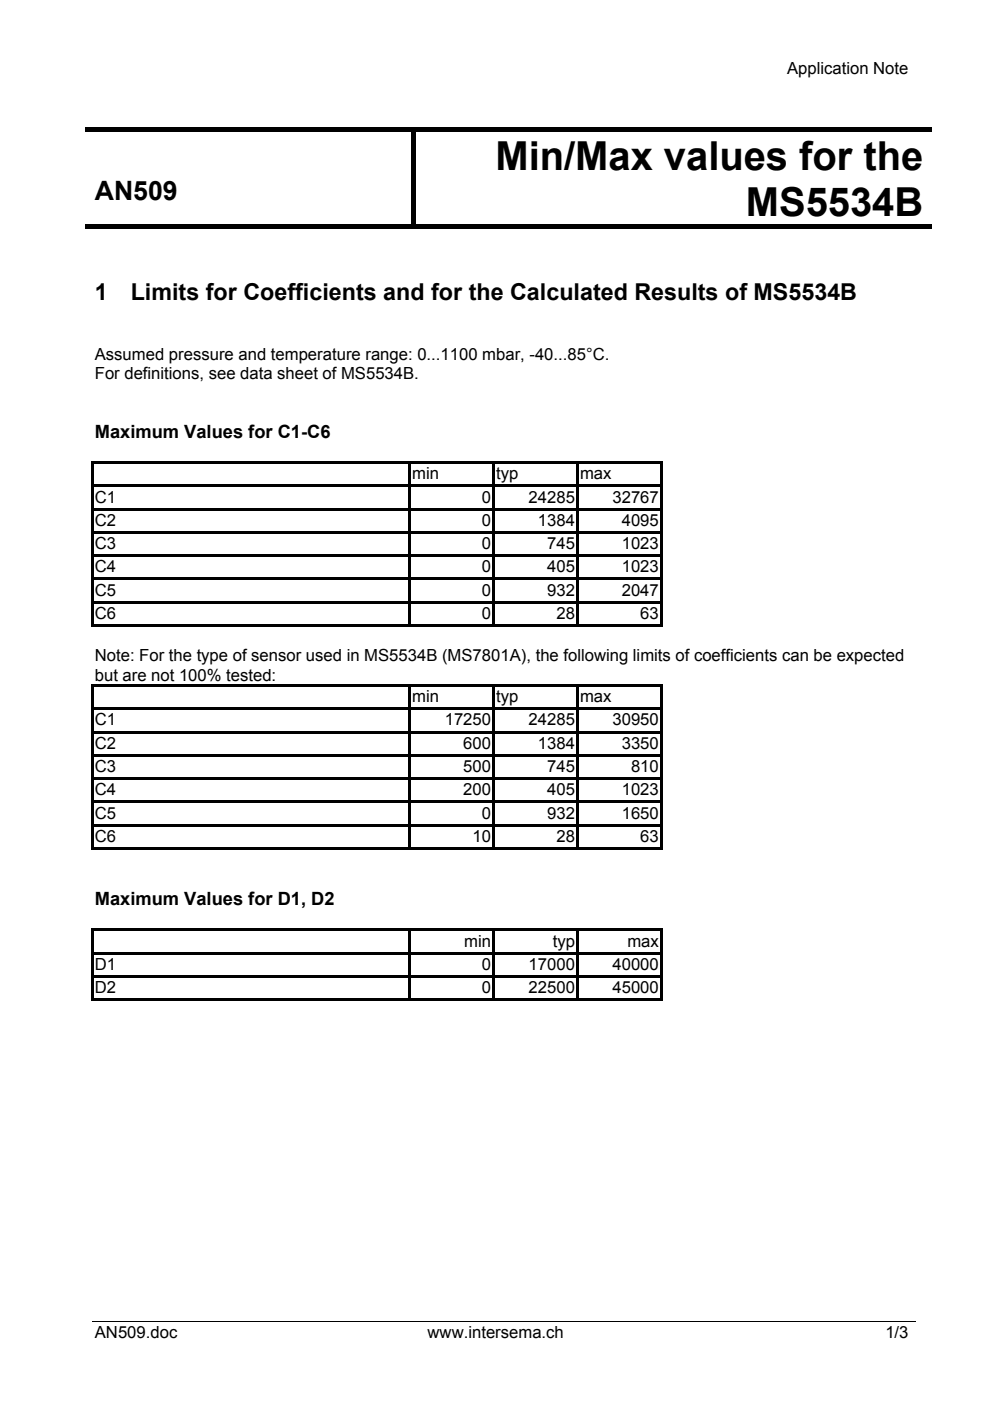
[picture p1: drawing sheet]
<svg xmlns="http://www.w3.org/2000/svg" width="210mm" height="297mm" viewBox="0 0 210 297" stroke-linecap="round" stroke-linejoin="round" font-family="sans-serif">
<defs><g id="words">
<g font-size="8.5">
<text x="105.1" y="36">Min/Max values for the</text>
<text x="158.1" y="45.8">MS5534B</text>
</g>
<text font-size="5.7" x="20.1" y="42.4">AN509</text>
<g font-size="4.9">
<text x="20.1" y="63.6">1</text>
<text x="27.7" y="63.6">Limits for Coefficients and for the Calculated Results of MS5534B</text>
</g>
<g font-size="3.9">
<text x="20.1" y="92.9">Maximum Values for C1-C6</text>
<text x="20.1" y="192">Maximum Values for D1, D2</text>
</g>
<g font-size="3.5">
<text x="166.9" y="15.8">Application Note</text>
<text x="20.1" y="76.2">Assumed pressure and temperature range: 0...1100 mbar, -40...85°C.</text>
<text x="20.1" y="80.3">For definitions, see data sheet of MS5534B.</text>
<text x="87.4" y="101.6">min</text>
<text x="105.2" y="101.6">typ</text>
<text x="123" y="101.6">max</text>
<text x="20.1" y="106.6">C1</text>
<text x="102.2" y="106.6">0</text>
<text x="112.1" y="106.6">24285</text>
<text x="129.9" y="106.6">32767</text>
<text x="20.1" y="111.5">C2</text>
<text x="102.2" y="111.5">0</text>
<text x="114" y="111.5">1384</text>
<text x="131.8" y="111.5">4095</text>
<text x="20.1" y="116.4">C3</text>
<text x="102.2" y="116.4">0</text>
<text x="116" y="116.4">745</text>
<text x="131.8" y="116.4">1023</text>
<text x="20.1" y="121.4">C4</text>
<text x="102.2" y="121.4">0</text>
<text x="116" y="121.4">405</text>
<text x="131.8" y="121.4">1023</text>
<text x="20.1" y="126.3">C5</text>
<text x="20.1" y="131.2">C6</text>
<text x="102.2" y="126.3">0</text>
<text x="102.2" y="131.2">0</text>
<text x="116" y="126.3">932</text>
<text x="118" y="131.2">28</text>
<text x="131.8" y="126.3">2047</text>
<text x="135.8" y="131.2">63</text>
<text x="20.1" y="140.2">Note: For the type of sensor used in MS5534B (MS7801A), the following limits of coefficients can be expected</text>
<text x="20.1" y="144.3">but are not 100% tested:</text>
<text x="87.4" y="148.9">min</text>
<text x="105.2" y="148.9">typ</text>
<text x="123" y="148.9">max</text>
<text x="20.1" y="153.8">C1</text>
<text x="94.3" y="153.8">17250</text>
<text x="112.1" y="153.8">24285</text>
<text x="129.9" y="153.8">30950</text>
<text x="20.1" y="158.7">C2</text>
<text x="98.2" y="158.7">600</text>
<text x="114" y="158.7">1384</text>
<text x="131.8" y="158.7">3350</text>
<text x="20.1" y="163.7">C3</text>
<text x="98.2" y="163.7">500</text>
<text x="116" y="163.7">745</text>
<text x="133.8" y="163.7">810</text>
<text x="20.1" y="168.6">C4</text>
<text x="20.1" y="173.5">C5</text>
<text x="98.2" y="168.6">200</text>
<text x="102.2" y="173.5">0</text>
<text x="116" y="173.5">932</text>
<text x="116" y="168.6">405</text>
<text x="131.8" y="173.5">1650</text>
<text x="131.8" y="168.6">1023</text>
<text x="20.1" y="178.5">C6</text>
<text x="100.2" y="178.5">10</text>
<text x="118" y="178.5">28</text>
<text x="135.8" y="178.5">63</text>
<text x="98.4" y="200.7">min</text>
<text x="117.2" y="200.7">typ</text>
<text x="133" y="200.7">max</text>
<text x="20.1" y="205.6">D1</text>
<text x="102.2" y="205.6">0</text>
<text x="112.1" y="205.6">17000</text>
<text x="129.9" y="205.6">40000</text>
<text x="20.1" y="210.5">D2</text>
<text x="102.2" y="210.5">0</text>
<text x="112.1" y="210.5">22500</text>
<text x="129.9" y="210.5">45000</text>
<text x="20.1" y="283.8">AN509.doc</text>
<text x="90.7" y="283.8">www.intersema.ch</text>
<text x="187.7" y="283.8">1/3</text>
</g>
</g></defs>
<path d="M19.6 280.1h174.7" fill="none" stroke="#000" stroke-width=".21"/>
<g fill="#000">
<path d="M18.1 27h179.4v1.1h-179.4zM87.1 28.1h1.1v20.5h-1.1zM18.1 47.6h69v1h-69zM88.2 47.6h109.3v1h-109.3zM19.3 97.8h.5v.6h-.5zM19.3 97.8h103.4v.6h-103.4zM19.3 98.4h.5v4.4h-.5zM86.6 98.4h.5v4.4h-.5zM104.4 98.4h.5v4.4h-.5zM122.2 98.4h.5v4.4h-.5zM122.7 97.8h17.3v.6h-17.3zM140 97.8h.5v.6h-.5z"/>
<path d="M140 98.4h.5v4.4h-.5zM19.3 102.8h103.4v.5h-103.4zM19.3 103.3h.5v4.4h-.5zM19.3 107.7h103.4v.5h-103.4zM19.3 108.2h.5v4.4h-.5zM19.3 112.6h103.4v.6h-103.4zM19.3 113.2h.5v4.4h-.5zM19.3 117.6h103.4v.5h-103.4zM19.3 118.1h.5v4.4h-.5zM86.6 103.3h.5v4.4h-.5zM86.6 108.2h.5v4.4h-.5zM86.6 113.2h.5v4.4h-.5z"/>
<path d="M86.6 118.1h.5v4.4h-.5zM104.4 103.3h.5v4.4h-.5zM104.4 108.2h.5v4.4h-.5zM104.4 113.2h.5v4.4h-.5zM104.4 118.1h.5v4.4h-.5zM122.2 103.3h.5v4.4h-.5zM122.2 108.2h.5v4.4h-.5zM122.2 113.2h.5v4.4h-.5zM122.2 118.1h.5v4.4h-.5zM122.7 102.8h17.3v.5h-17.3zM122.7 107.7h17.3v.5h-17.3zM122.7 112.6h17.3v.6h-17.3z"/>
<path d="M122.7 117.6h17.3v.5h-17.3zM140 102.8h.5v.5h-.5zM140 103.3h.5v4.4h-.5zM140 107.7h.5v.5h-.5zM140 108.2h.5v4.4h-.5zM140 112.6h.5v.6h-.5zM140 113.2h.5v4.4h-.5zM140 117.6h.5v.5h-.5zM140 118.1h.5v4.4h-.5zM19.3 122.5h103.4v.5h-103.4zM19.3 123h.5v4.4h-.5zM19.3 127.4h103.4v.6h-103.4z"/>
<path d="M19.3 128h.5v4.9h-.5zM19.3 132.4h67.3v.5h-67.3zM86.6 123h.5v4.4h-.5zM86.6 128h.5v4.9h-.5zM87.1 132.4h17.3v.5h-17.3zM104.4 123h.5v4.4h-.5zM104.4 128h.5v4.9h-.5zM104.9 132.4h17.3v.5h-17.3zM122.2 123h.5v4.4h-.5zM122.2 128h.5v4.9h-.5zM122.7 122.5h17.3v.5h-17.3zM122.7 127.4h17.3v.6h-17.3z"/>
<path d="M122.7 132.4h17.3v.5h-17.3zM140 122.5h.5v.5h-.5zM140 123h.5v4.4h-.5zM140 127.4h.5v.6h-.5zM140 128h.5v4.9h-.5zM140 132.4h.5v.5h-.5zM19.3 145.1h.5v.5h-.5zM19.3 145.1h103.4v.5h-103.4zM19.3 145.6h.5v4.4h-.5zM19.3 150h103.4v.5h-103.4zM19.3 150.5h.5v4.4h-.5zM19.3 154.9h103.4v.6h-103.4z"/>
<path d="M19.3 155.5h.5v4.4h-.5zM19.3 159.9h103.4v.5h-103.4zM86.6 145.6h.5v4.4h-.5zM86.6 150.5h.5v4.4h-.5zM86.6 155.5h.5v4.4h-.5zM104.4 145.6h.5v4.4h-.5zM104.4 150.5h.5v4.4h-.5zM104.4 155.5h.5v4.4h-.5zM122.2 145.6h.5v4.4h-.5zM122.2 150.5h.5v4.4h-.5zM122.2 155.5h.5v4.4h-.5zM122.7 145.1h17.3v.5h-17.3z"/>
<path d="M122.7 150h17.3v.5h-17.3zM122.7 154.9h17.3v.6h-17.3zM122.7 159.9h17.3v.5h-17.3zM140 145.1h.5v.5h-.5zM140 145.6h.5v4.4h-.5zM140 150h.5v.5h-.5zM140 150.5h.5v4.4h-.5zM140 154.9h.5v.6h-.5zM140 155.5h.5v4.4h-.5zM140 159.9h.5v.5h-.5zM19.3 160.4h.5v4.4h-.5zM19.3 164.8h103.4v.5h-103.4z"/>
<path d="M19.3 165.3h.5v4.4h-.5zM19.3 169.7h103.4v.6h-103.4zM19.3 170.3h.5v4.4h-.5zM19.3 174.7h103.4v.5h-103.4zM19.3 175.2h.5v4.9h-.5zM19.3 179.6h67.3v.5h-67.3zM86.6 160.4h.5v4.4h-.5zM86.6 165.3h.5v4.4h-.5zM86.6 170.3h.5v4.4h-.5zM86.6 175.2h.5v4.9h-.5zM87.1 179.6h17.3v.5h-17.3zM104.4 160.4h.5v4.4h-.5z"/>
<path d="M104.4 165.3h.5v4.4h-.5zM104.4 170.3h.5v4.4h-.5zM104.4 175.2h.5v4.9h-.5zM104.9 179.6h17.3v.5h-17.3zM122.2 160.4h.5v4.4h-.5zM122.2 165.3h.5v4.4h-.5zM122.2 170.3h.5v4.4h-.5zM122.2 175.2h.5v4.9h-.5zM122.7 164.8h17.3v.5h-17.3zM122.7 169.7h17.3v.6h-17.3zM122.7 174.7h17.3v.5h-17.3zM122.7 179.6h17.3v.5h-17.3z"/>
<path d="M140 160.4h.5v4.4h-.5zM140 164.8h.5v.5h-.5zM140 165.3h.5v4.4h-.5zM140 169.7h.5v.6h-.5zM140 170.3h.5v4.4h-.5zM140 174.7h.5v.5h-.5zM140 175.2h.5v4.9h-.5zM140 179.6h.5v.5h-.5zM19.3 196.9h.5v.5h-.5zM19.3 196.9h103.4v.5h-103.4zM19.3 197.4h.5v4.4h-.5zM86.6 197.4h.5v4.4h-.5z"/>
<path d="M104.4 197.4h.5v4.4h-.5zM122.2 197.4h.5v4.4h-.5zM122.7 196.9h17.3v.5h-17.3zM140 196.9h.5v.5h-.5zM140 197.4h.5v4.4h-.5zM19.3 201.8h103.4v.5h-103.4zM19.3 202.3h.5v4.4h-.5zM19.3 206.7h103.4v.6h-103.4zM19.3 207.3h.5v4.9h-.5zM19.3 211.7h67.3v.5h-67.3zM86.6 202.3h.5v4.4h-.5zM86.6 207.3h.5v4.9h-.5z"/>
<path d="M87.1 211.7h17.3v.5h-17.3zM104.4 202.3h.5v4.4h-.5zM104.4 207.3h.5v4.9h-.5zM104.9 211.7h17.3v.5h-17.3zM122.2 202.3h.5v4.4h-.5zM122.2 207.3h.5v4.9h-.5zM122.7 201.8h17.3v.5h-17.3zM122.7 206.7h17.3v.6h-17.3zM122.7 211.7h17.3v.5h-17.3zM140 201.8h.5v.5h-.5zM140 202.3h.5v4.4h-.5zM140 206.7h.5v.6h-.5z"/>
<path d="M140 207.3h.5v4.9h-.5zM140 211.7h.5v.5h-.5z"/>
</g>
<use href="#words"/>
</svg>
